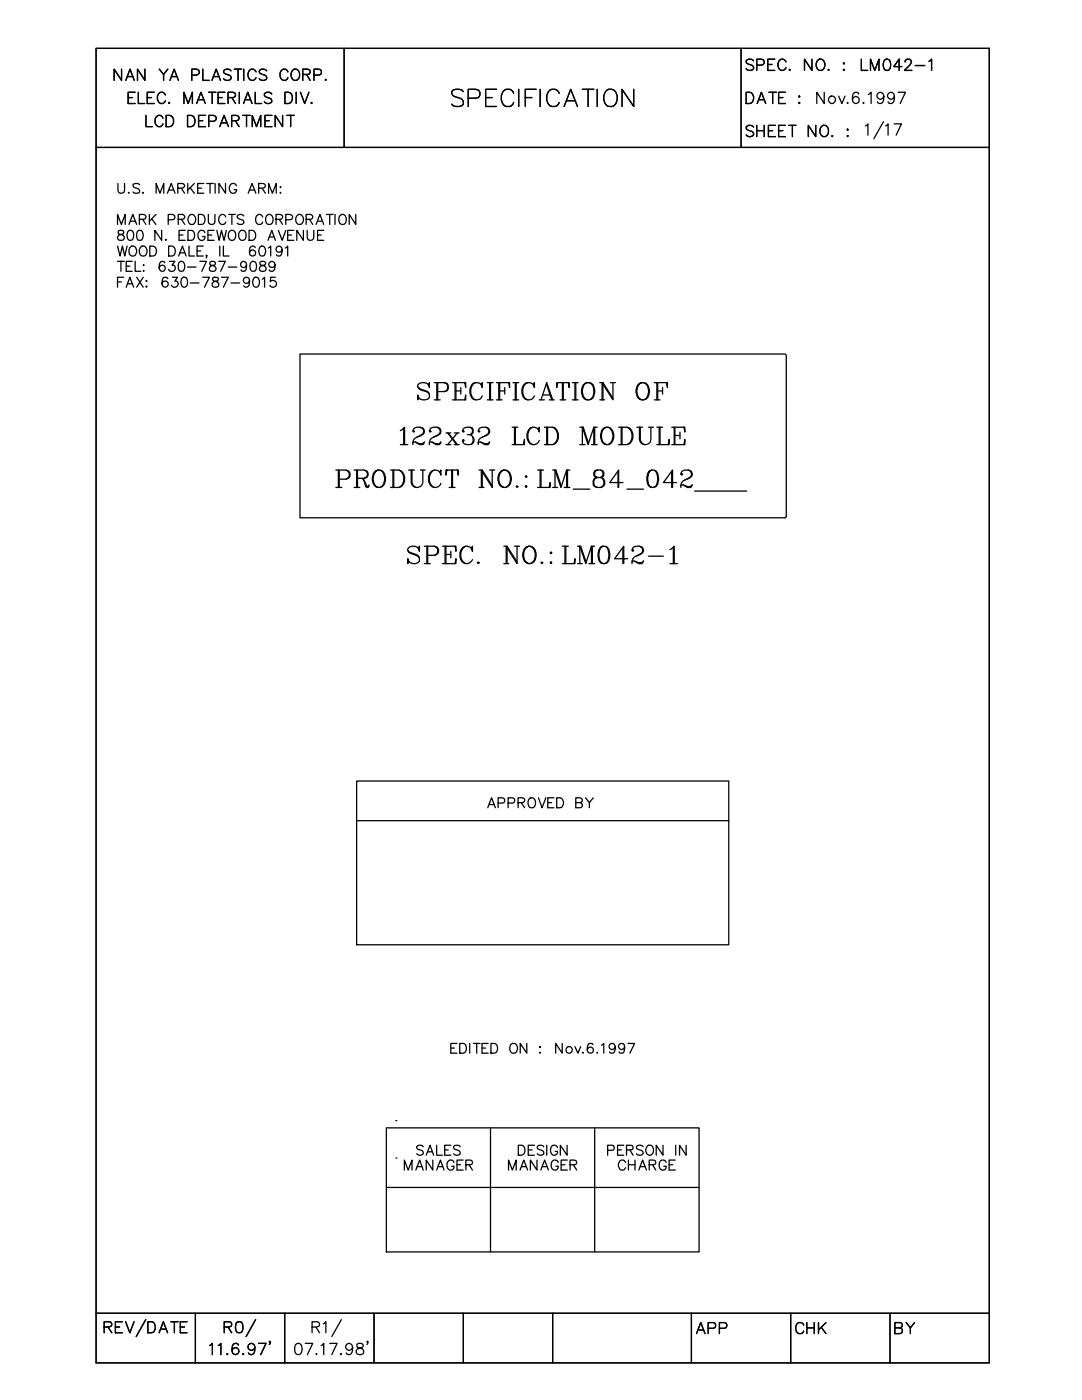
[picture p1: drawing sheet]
<svg xmlns="http://www.w3.org/2000/svg" width="216mm" height="279mm" viewBox="0 0 216 279" stroke-linecap="round" stroke-linejoin="round" font-family="sans-serif">
<g fill="none" stroke="#000" stroke-width=".25">
<path d="M19.2 9.7h178.2v262.3h-178.2zM24.3 13.8v2.2l-1.5-2.2v2.2M25.1 16l.9-2.2 .8 2.2M25.4 15.3h1.1M25.6 19.5h.8M27 18.4h-1.4v2.3h1.4M27.6 18.4v2.3h1.3M28.9 13.8v2.2l-1.5-2.2v2.2M29.4 19.5h.8M30.8 18.4h-1.4v2.3h1.4M31.8 13.8l.8 1.1 .9-1.1M32.6 14.9v1.1"/>
<path d="M33 19a.82 .82 0 0 0-.9-.6 .82 .82 0 0 0-.7 .9 .97 .97 0 0 0 .2 1 .97 .97 0 0 0 1.1 .2l.3-.4M33.9 16l.9-2.2 .8 2.2M34.2 15.3h1.1M38.3 15l1.2-.1 .3-.3-.2-.6-.4-.2h-.9v2.2M39.6 19.9h1M40.5 13.8v2.2h1.2M41.6 18.4h1.5M42.3 16l.8-2.2 .9 2.2M42.3 18.4v2.3M42.6 15.3h1M43.5 19.5h.9M44.9 18.4h-1.4v2.3h1.4"/>
<path d="M45.5 19.5l1.3-.1a.52 .52 0 0 0 0-.9l-1.3-.1v2.3M46.1 14.1a.83 .83 0 0 0-.8-.3 .83 .83 0 0 0-.7 .6l.2 .2 .9 .4a.52 .52 0 0 1 .4 .4 .52 .52 0 0 1-.2 .5 .97 .97 0 0 1-1.3-.2M46.3 19.5l.7 1.2M46.7 13.8h1.5M47.5 13.8v2.2M47.8 18.4v2.3M48.6 13.8v2.2M48.9 19.9h1.1M50.9 18.4v2.3h1.3M51.1 14.4a.82 .82 0 0 0-.9-.6 .82 .82 0 0 0-.7 .8 .97 .97 0 0 0 .2 1.1 .97 .97 0 0 0 1.1 .2l.3-.4M53.2 14.1a.82 .82 0 0 0-.8-.3 .82 .82 0 0 0-.7 .6l.2 .2 .9 .4a.55 .55 0 0 1 .2 .9 .94 .94 0 0 1-1.3-.2M54.2 18.8a.82 .82 0 0 0-.8-.4 .82 .82 0 0 0-.7 .6l.5 .4 .6 .2a.55 .55 0 0 1 .2 .9 .94 .94 0 0 1-1.3-.2"/>
<path d="M56.9 18.4h.7a1.21 1.21 0 0 1 .8 1.1 1.21 1.21 0 0 1-.8 1.2h-.7zM57.4 14.4a.8 .8 0 0 0-.9-.6 .8 .8 0 0 0-.6 .8 .97 .97 0 0 0 .2 1.1 .97 .97 0 0 0 1 .2l.3-.4M58.5 13.9a1.03 1.03 0 0 1 1.2 .4 1.03 1.03 0 0 1 0 1.2 .82 .82 0 0 1-.9 .6 .82 .82 0 0 1-.7-.9 1.5 1.5 0 0 1 .4-1.3zM59.1 18.4v2.3M59.9 18.4l.9 2.3 .8-2.3M60.4 14.9l1.3-.1a.52 .52 0 0 0 0-.9l-1.3-.1v2.2M61.2 14.9l.7 1.1M62.7 15l1.2-.1a.59 .59 0 0 0 .2-.7 .59 .59 0 0 0-.5-.4h-.9v2.2M65 15.8v.2l.1-.1M68.7 9.7v19.7M92.5 18.3a1.61 1.61 0 0 0-2.4 0 .91 .91 0 0 0 .7 1l1 .3a.87 .87 0 0 1 .6 .7 .87 .87 0 0 1-.3 .8 1.75 1.75 0 0 1-2-.3M93.4 19.6l2-.1a.91 .91 0 0 0 .4-1 .91 .91 0 0 0-.9-.7h-1.5v3.5"/>
<path d="M96.9 19.5h1.3M99.1 17.8h-2.2v3.5h2.2M102.5 18.6a1.27 1.27 0 0 0-1.5-.8 1.27 1.27 0 0 0-1 1.3 1.53 1.53 0 0 0 .4 1.7 1.53 1.53 0 0 0 1.6 .3l.5-.7M103.5 17.8v3.5M104.8 19.5h1.3M107 17.8h-2.2v3.5M107.8 17.8v3.5M111.6 18.6a1.29 1.29 0 0 0-1.5-.8 1.29 1.29 0 0 0-1 1.3 1.53 1.53 0 0 0 .3 1.7 1.53 1.53 0 0 0 1.7 .3l.5-.7M116.2 17.8h2.3M117.3 17.8v3.5M119.2 17.8v3.5M121.2 17.9a1.33 1.33 0 0 1 1.9 1.2 1.53 1.53 0 0 1-.3 1.7 1.53 1.53 0 0 1-1.6 .3 2.12 2.12 0 0 1 0-3.2z"/>
<path d="M126.4 17.8v3.5l-2.3-3.5v3.5M147.9 9.7v19.7M148.9 18.4a1.21 1.21 0 0 1 1.4 .6 1.21 1.21 0 0 1-.4 1.5l-1 .2zM150.4 12.1a.82 .82 0 0 0-.8-.3 .82 .82 0 0 0-.7 .6l.2 .3 .8 .3a.55 .55 0 0 1 .3 .9 .94 .94 0 0 1-1.3-.2M151 13l1.3-.1 .2-.3-.1-.6-.5-.2h-.9v2.3M151.4 19.9h1.1M153.2 12.9h.9M153.4 18.4h1.5M154.2 18.4v2.3M154.6 11.8h-1.4v2.3h1.4M155.4 19.5h.8M156.7 18.4h-1.3v2.3h1.3"/>
<path d="M156.8 12.4a.82 .82 0 0 0-.9-.6 .82 .82 0 0 0-.7 .9 .97 .97 0 0 0 .2 1 .97 .97 0 0 0 1.1 .2l.3-.4M157.6 13.8v.3l.1-.2M159.4 19.3h.2l-.1 .1zM162 11.8v2.3l-1.5-2.3v2.3M163.1 12.1a.84 .84 0 0 1 .9-.3 .84 .84 0 0 1 .6 .9 .99 .99 0 0 1-.2 1 .99 .99 0 0 1-1.1 .2 1.34 1.34 0 0 1-.2-1.8zM164.5 18.4v2.3l-1.5-2.3v2.3M165.3 13.8v.3l.1-.2M167.3 19.2l.7 1.5 .6-1.5M168.3 12.7h.2l-.1 .1zM168.3 13.9h.2l-.1 .2zM171.4 18.8a.64 .64 0 0 0-.7-.4 .64 .64 0 0 0-.5 .4 1.73 1.73 0 0 0 .2 1.7 .68 .68 0 0 0 1-.2 .68 .68 0 0 0-.4-1 .68 .68 0 0 0-.9 .6M171.9 11.8v2.3h1.2"/>
<path d="M173.3 18.8l.5-.4v2.3M173.7 14.1v-2.3l.8 2.3 .9-2.3v2.3M176.4 19.2a.7 .7 0 0 1-1 .6 .7 .7 0 0 1-.3-1.1 .7 .7 0 0 1 1.1 .1 1.51 1.51 0 0 1-.5 1.9l-.5-.2-.1-.2M176.6 11.9a.7 .7 0 0 1 1 .3 2.02 2.02 0 0 1-.2 1.7 .69 .69 0 0 1-1-.3 1.69 1.69 0 0 1 .2-1.7zM178.5 19.2a.7 .7 0 0 1-1 .6 .7 .7 0 0 1-.3-1.1 .7 .7 0 0 1 1.2 .1 1.51 1.51 0 0 1-.6 1.9l-.5-.2-.1-.2M179.2 18.4h1.5l-1.1 2.3M180 13.3h-1.6l1-1.5v2.3M180.6 12.4l.1-.4a.71 .71 0 0 1 1-.1 .46 .46 0 0 1 0 .8l-1.2 1.4h1.4M182.6 13.1h1.9M185.4 12.2l.5-.4v2.3M19.2 29.4h178.2M23.5 36.6v1.4a.66 .66 0 0 0 .7 .6 .66 .66 0 0 0 .6-.6v-1.4"/>
<path d="M25.7 38.4v.2l.1-.1M27.9 36.9a.75 .75 0 0 0-1.4 .2l.4 .4 .6 .1a.49 .49 0 0 1 .2 .9 .99 .99 0 0 1-1.2-.2M28.5 38.4l-.1 .1h.2M29.1 23v2.3h1.3M31.2 38.6v-2l.7 2 .8-2v2M32.5 23.6a.8 .8 0 0 0-.9-.6 .8 .8 0 0 0-.7 .9 .97 .97 0 0 0 .3 1 .97 .97 0 0 0 1 .2l.3-.4M33.1 23h.8a1.21 1.21 0 0 1 .8 1.2 1.21 1.21 0 0 1-.8 1.1h-.8zM33.4 38.6l.8-2 .7 2M33.7 37.9h.9M33.7 20.4v.3l.2-.2M35.5 37.5h1.1a.44 .44 0 0 0 0-.8l-1.1-.1v2M36.2 37.5l.6 1.1"/>
<path d="M36.7 20.7v-2.3l.8 2.3 .9-2.3v2.3M37.4 23a1.21 1.21 0 0 1 1.4 .7 1.21 1.21 0 0 1-.3 1.4l-1.1 .2zM37.5 36.6v2M37.9 37.5l.9 1.1M38.8 36.6l-1.3 1.3M39.2 20.7l.9-2.3 .9 2.3M39.5 37.5h.7M39.6 24.1h.9M40.7 36.6h-1.2v2h1.2M41 23h-1.4v2.3h1.4M41.2 36.6h1.4M41.7 24.2l1.2-.1 .2-.3-.1-.6-.4-.2h-.9v2.3"/>
<path d="M41.9 36.6v2M42.9 36.6v2M43.9 25.3l.8-2.3 .9 2.3M44.2 24.5h1.1M45 36.6v2l-1.3-2v2M46.2 24.1h1a.58 .58 0 0 0 .5-.6l-.2-.3-.3-.2h-1v2.3M46.9 24.1l.8 1.2M47.2 37.1a.74 .74 0 0 0-.8-.5 .74 .74 0 0 0-.6 .7 .91 .91 0 0 0 .9 1.3l.5-.5v-.3h-.5M48.4 23h1.5M48.6 20.7l.8-2.3 .9 2.3M49.2 23v2.3M49.5 38.6l.8-2 .8 2"/>
<path d="M49.8 37.9h1M50.3 25.3v-2.3l.9 2.3 .8-2.3v2.3M51.6 37.5h1.1a.44 .44 0 0 0 0-.8l-1.1-.1v2M52.3 37.5l.7 1.1M52.9 24.1h.8M53.6 38.6v-2l.8 2 .7-2v2M54.3 23h-1.4v2.3h1.4M55.9 38.5h.1zM56 37.3v.2zM56.4 23v2.3l-1.5-2.3v2.3M57.2 23h1.5M58 23v2.3"/>
<path d="M62.2 20.4l-.1 .1 .1 .2 .1-.2M112.6 21.3l1.3-3.5 1.3 3.5M113.1 20.1h1.6M150.4 25.4a.82 .82 0 0 0-.8-.4 .82 .82 0 0 0-.7 .6l.2 .3 .8 .3a.55 .55 0 0 1 .3 .9 .94 .94 0 0 1-1.3-.2M151 25v2.3M151 26.1h1.5M151.1 20.7l.8-2.3 .9 2.3M152.5 25v2.3M153.3 26.1h.9M154.7 25h-1.4v2.3h1.4M155.4 26.1h.8M156.7 25h-1.3v2.3h1.3"/>
<path d="M157.4 25h1.4M158.1 25v2.3M159.4 20.5h.2l-.1 .2zM162.8 25v2.3l-1.5-2.3v2.3M163.8 25.4l.2-.3a1.03 1.03 0 0 1 1.2 .4 1.03 1.03 0 0 1 0 1.2 .82 .82 0 0 1-.9 .6 .82 .82 0 0 1-.7-.9v-.5zM166.1 27.1h-.2l.2 .2 .1-.2M169.1 25.8l.1 .1-.1 .1zM169.1 27.1h.1l-.1 .2zM169.1 20.4v.3l.1-.2M172.3 20.4v.3l.1-.2M172.7 25.1l.5-.4v2.3M176.3 24.3l-1.9 3.4"/>
<path d="M176.7 25.1l.5-.4v2.3M178.4 24.7h1.5l-1.1 2.3M23.5 44.8v-2l.7 2 .8-2v2M23.5 49.1l.5 2 .4-2 .5 2 .5-2M23.5 52.2h1.3M23.5 56.3h.7M23.7 46.1a.44 .44 0 0 0 .1 .6 .72 .72 0 0 1 .8 .3 .72 .72 0 0 1 0 .9 .68 .68 0 0 1-.8 .1 .68 .68 0 0 1-.3-.7 1.13 1.13 0 0 1 1.1-.6l.1-.4a.73 .73 0 0 0-1-.2zM24.1 52.2v1.9M24.7 55.3h-1.2v2M25.2 57.3l.7-2 .8 2M25.2 53.1h.7M25.4 56.6h1"/>
<path d="M25.7 46.1a.64 .64 0 0 1 .9 .3 1.32 1.32 0 0 1-.5 1.6h-.2a1.28 1.28 0 0 1-.2-1.9zM25.7 44.8l.8-2 .8 2M25.9 49.4a.75 .75 0 0 1 .9-.3 .75 .75 0 0 1 .5 .8v.4a.76 .76 0 0 1-.8 .8 .76 .76 0 0 1-.8-.8zM26 44.2h1M26.4 52.2h-1.2v1.9h1.2M27 52.2v1.9h1.1M27.3 55.3l1.3 2M27.5 46.1a.64 .64 0 0 1 .9 .3 1.01 1.01 0 0 1-.6 1.6 1.08 1.08 0 0 1-.5-1.6zM27.8 43.8l1.2-.1 .1-.3-.1-.4-.3-.2h-.9v2M28 49.4a.75 .75 0 0 1 .8-.3 .75 .75 0 0 1 .5 .8v.4a.76 .76 0 0 1-.7 .8 .76 .76 0 0 1-.8-.8zM28.4 43.8l.7 1M28.6 52.9h.1z"/>
<path d="M28.6 54.1h.1zM28.6 55.3l-1.3 2M29.1 57.2h.2l-.1 .1zM29.2 56l.1 .1-.1 .1zM29.8 42.8v2M29.9 49.1a1.08 1.08 0 0 1 1.2 .6 1.08 1.08 0 0 1-.3 1.3l-.9 .1zM30.3 43.7l.8 1.1M31.1 42.8l-1.3 1.4M32.3 46v2l-1.4-2v2M32.9 52.5l-.1-.2a.59 .59 0 0 0-.9 .2 1.09 1.09 0 0 0 .4 1.6 .62 .62 0 0 0 .7-.5 .62 .62 0 0 0-.6-.7 .62 .62 0 0 0-.7 .6M33.1 47.8l-.1 .1h.2M33.5 55.6a.58 .58 0 0 0-.6-.3 .58 .58 0 0 0-.5 .4 1.2 1.2 0 0 0 .5 1.6 .63 .63 0 0 0 .7-.5 .63 .63 0 0 0-.6-.7 .63 .63 0 0 0-.7 .5"/>
<path d="M33.6 43.9l1.1-.1a.53 .53 0 0 0 .2-.6 .53 .53 0 0 0-.5-.4h-.8v2M33.7 49.1h.6a1.08 1.08 0 0 1 .7 1 1.08 1.08 0 0 1-.7 1h-.6zM33.8 52.2h1.1l-.6 .7a.67 .67 0 0 1 .6 1 .67 .67 0 0 1-1.1 .2l-.1-.3M34.4 55.3h1l-.5 .8a.66 .66 0 0 1 .6 1 .66 .66 0 0 1-1.2 0l-.1-.2M35.6 43.8l1.1-.1a.44 .44 0 0 0 0-.8l-1.1-.1v2M35.6 51.1l.8-2 .7 2M35.7 46.9h.8M35.8 52.3a.59 .59 0 0 1 .9 .2 1.01 1.01 0 0 1-.6 1.6 1.08 1.08 0 0 1-.5-1.6zM35.9 50.5h1M36.2 43.8l.7 1M36.4 55.4a.64 .64 0 0 1 .9 .3 1.32 1.32 0 0 1-.4 1.6h-.2a1.28 1.28 0 0 1-.3-1.9zM37 46h-1.3v2h1.3"/>
<path d="M37.4 53.3h1.7M37.5 46h.7a1.08 1.08 0 0 1 .6 1 1.08 1.08 0 0 1-.6 1h-.7zM37.7 43.1l.4-.3a1 1 0 0 1 1 1 1 1 0 0 1-1 1l-.4-.3a1.24 1.24 0 0 1 0-1.4zM37.7 49.1v2h1.1M38 56.5h1.7M39.3 50.1h.7M39.6 42.8h.7a1.08 1.08 0 0 1 .6 1 1.08 1.08 0 0 1-.6 1h-.7zM39.9 52.2h1.3l-.9 1.9M40.4 55.3h1.4l-1 2M40.6 49.1h-1.3v2h1.3M40.9 46.4a.72 .72 0 0 0-.8-.4 .72 .72 0 0 0-.6 .7 .9 .9 0 0 0 .2 1 .9 .9 0 0 0 .9 .2l.3-.4v-.3h-.5M41.3 51h-.2h.2l-.2 .5"/>
<path d="M41.5 46.9h.7M41.6 42.8v1.4a.66 .66 0 0 0 .6 .6 .66 .66 0 0 0 .7-.6v-1.4M42 52.3a.39 .39 0 0 0 .1 .6 .72 .72 0 0 1 .8 .3 .72 .72 0 0 1 0 .9h-.7l-.3-.1a.74 .74 0 0 1 0-.8 .74 .74 0 0 1 .8-.3 .39 .39 0 0 0 .2-.6l-.3-.1zM42.5 55.4a.42 .42 0 0 0 .2 .7 .7 .7 0 0 1 .8 .3 .7 .7 0 0 1 0 .8 .77 .77 0 0 1-1.2-.3 .76 .76 0 0 1 1-.8 .42 .42 0 0 0 .2-.7zM42.7 46h-1.2v2h1.2M43.3 46l.4 2 .5-2 .5 2 .5-2M43.6 52.2h1.4l-1 1.9M43.9 49.1v2M44.2 55.3h1.4l-1 2M44.6 49.1v2h1.1M45 43.3a.71 .71 0 0 0-.8-.5 .71 .71 0 0 0-.6 .8 .83 .83 0 0 0 .3 1 .83 .83 0 0 0 1.1-.1v-.2M45.6 53.3h1.6"/>
<path d="M45.6 42.8h1.3M45.7 46.3a.72 .72 0 0 1 .9-.3 .72 .72 0 0 1 .4 .7 .86 .86 0 0 1-.1 1 .86 .86 0 0 1-1 .2 1.27 1.27 0 0 1-.2-1.6zM46.1 56.5h1.7M46.3 42.8v2M47.8 46.3a.72 .72 0 0 1 .8-.3 .72 .72 0 0 1 .5 .7 .86 .86 0 0 1-.2 1 .86 .86 0 0 1-.9 .2 1.27 1.27 0 0 1-.2-1.6zM48.6 43.1a.72 .72 0 0 0-.7-.3 .72 .72 0 0 0-.6 .5l.4 .4 .8 .2a.5 .5 0 0 1 0 .8 .99 .99 0 0 1-1.2-.2M49.2 52.8a.6 .6 0 0 1-.8 .5 .6 .6 0 0 1-.3-.9 .6 .6 0 0 1 1 .1 1.98 1.98 0 0 1-.2 1.6 .59 .59 0 0 1-.8-.3M49.7 46h.6a1.06 1.06 0 0 1 .7 1 1.06 1.06 0 0 1-.7 1h-.6zM49.8 56a.61 .61 0 0 1-.9 .5 .61 .61 0 0 1-.2-1 .61 .61 0 0 1 1 .1 1.36 1.36 0 0 1-.5 1.7l-.5-.1-.1-.2M50.2 52.3a.59 .59 0 0 1 .9 .2 1.83 1.83 0 0 1-.2 1.6 .68 .68 0 0 1-.9-.3 1.56 1.56 0 0 1 .2-1.5zM50.7 55.4a.64 .64 0 0 1 .9 .3 1.01 1.01 0 0 1-.6 1.6 1.25 1.25 0 0 1-.3-1.9zM50.9 49.4a.58 .58 0 0 0-.5-.3 .58 .58 0 0 0-.5 .4 1.4 1.4 0 0 0 .2 1.5 .61 .61 0 0 0 .9-.3 .61 .61 0 0 0-.5-.8 .61 .61 0 0 0-.7 .6"/>
<path d="M51.9 52.3a.38 .38 0 0 0 .3 .6 .74 .74 0 0 1 .7 .3 .74 .74 0 0 1 .1 .8l-.4 .1-.7-.1a.74 .74 0 0 1 0-.8 .74 .74 0 0 1 .8-.3l.3-.2v-.2a.72 .72 0 0 0-1.1-.2zM51.9 49.2a.59 .59 0 0 1 1 .3 1.01 1.01 0 0 1-.7 1.6 1.08 1.08 0 0 1-.4-1.6zM52.3 55.7l.5-.4v2M52.4 43.3a.71 .71 0 0 0-.8-.5 .71 .71 0 0 0-.6 .8 .83 .83 0 0 0 .2 1 .83 .83 0 0 0 1.1-.1l.1-.2M53.2 43.1l.1-.2a.9 .9 0 0 1 1.1 .3 .9 .9 0 0 1 0 1.1 .72 .72 0 0 1-.8 .5 .72 .72 0 0 1-.6-.8zM53.5 48l.7-2 .7 2M53.6 49.5l.4-.4v2M53.7 47.3h1M54.9 52.8a.62 .62 0 0 1-.9 .5 .62 .62 0 0 1-.2-.9 .62 .62 0 0 1 1 .1 1.79 1.79 0 0 1-.2 1.6 .59 .59 0 0 1-.9-.3M54.9 55.3h-.9l-.1 .9a.7 .7 0 0 1 1.1-.1 .7 .7 0 0 1-.1 1.1 .7 .7 0 0 1-1.1-.3M55.1 43.8h.8a.49 .49 0 0 0 .4-.8l-.4-.2h-.8v2M55.5 46l.8 2 .7-2"/>
<path d="M55.7 43.8l.7 1M56.3 49.8a.61 .61 0 0 1-.8 .6 .61 .61 0 0 1-.3-1 .61 .61 0 0 1 1 0 1.63 1.63 0 0 1-.2 1.6 .62 .62 0 0 1-.8-.2M56.9 49.5l.5-.4v2M57 43.9h.9a.54 .54 0 0 0 .5-.7l-.5-.4h-.9v2M57.4 46.9h.8M58.6 46h-1.2v2h1.2M59.2 43.1l.2-.2a.94 .94 0 0 1 1.1 .4 .94 .94 0 0 1-.2 1.2 .83 .83 0 0 1-1.1 .1 .83 .83 0 0 1-.2-1zM60.5 46v2l-1.3-2v2M61.1 43.8l1.1-.1 .2-.3-.1-.4-.4-.2h-.8v2M61.3 46v1.4a.66 .66 0 0 0 .7 .6 .66 .66 0 0 0 .6-.6v-1.4M61.8 43.8l.6 1M63.1 44.8l.7-2 .8 2"/>
<path d="M63.4 44.2h.9M63.4 46.9h.7M64.6 46h-1.2v2h1.2M65.2 42.8h1.3M65.8 42.8v2M66.8 42.8v2M67.8 43.1a.72 .72 0 0 1 .8-.3 .72 .72 0 0 1 .5 .8v.4a.74 .74 0 0 1-.8 .8 .74 .74 0 0 1-.7-.8zM71 42.8v2l-1.3-2v2M59.9 70.7h96.8l.2 .2v32.2l-.2 .2h-96.8zM83.4 77.2a3.7 3.7 0 0 0 1.9 .9l.4 .6v.6a1.33 1.33 0 0 1-1.3 .5 1.33 1.33 0 0 1-1-1v1l.1-.5M85.5 76.8l.2-.4v.9a1.33 1.33 0 0 0-1-.9 1.33 1.33 0 0 0-1.3 .4 .91 .91 0 0 0 .6 1.1l1 .2 .7 .6M86.7 76.4h1.9l.6 .1a.93 .93 0 0 1 .3 1 .93 .93 0 0 1-.9 .6h-1.3"/>
<path d="M86.7 79.8h1.1M87.2 76.4v3.4M87.3 76.4v3.4M88.6 76.4a.91 .91 0 0 1 .8 .9 .91 .91 0 0 1-.8 .8M90.3 76.4h2.6v.9l-.1-.9M90.3 79.8h2.6v-1l-.1 1M90.8 76.4v3.4M91 76.4v3.4M91 78h.9M91.9 77.3v1.4M94.9 76.4a1.96 1.96 0 0 0 0 3.4M96.1 76.8l.1 .5v-.9l-.1 .4a1.29 1.29 0 0 0-1.5-.4 1.29 1.29 0 0 0-.8 1.3 1.53 1.53 0 0 0 .3 1.6 1.53 1.53 0 0 0 1.7 .4l.4-.7"/>
<path d="M97.2 79.8h1.2M97.2 76.4h1.2M97.7 76.4v3.4M97.9 76.4v3.4M99.1 76.4h2.6v.9l-.2-.9M99.1 79.8h1.1M99.5 76.4v3.4M99.7 78h1M99.7 76.4v3.4M100.7 77.3v1.4M102.4 79.8h1.1M102.4 76.4h1.1"/>
<path d="M102.8 76.4v3.4M103 76.4v3.4M105.3 76.4a1.92 1.92 0 0 0-1 1.7 1.92 1.92 0 0 0 1 1.7M106.5 76.8l.1 .5v-.9l-.1 .4a1.32 1.32 0 0 0-1.5-.4 1.32 1.32 0 0 0-.9 1.3 1.53 1.53 0 0 0 .4 1.6 1.53 1.53 0 0 0 1.6 .4l.5-.7M107.6 79.8h1M107.9 79.8l1.2-3.4 1.2 3.4M108.3 78.8h1.5M109.1 76.8l1 3M109.6 79.8h1M111.3 76.4l-.2 .9v-.9h2.5v.9l-.2-.9M111.8 79.8h1.1M112.2 76.4v3.4"/>
<path d="M112.4 76.4v3.4M114.2 79.8h1.2M114.2 76.4h1.2M114.7 76.4v3.4M114.9 76.4v3.4M117.2 76.4a1.88 1.88 0 0 0-.8 2.9 1.3 1.3 0 0 0 1.5 .4 1.3 1.3 0 0 0 .8-1.4 1.45 1.45 0 0 0-1.5-1.9 1.98 1.98 0 0 0 0 3.4M117.5 76.4a1.9 1.9 0 0 1 .9 2.6l-.5 .7-.4 .1M119.7 79.8h.9M119.7 76.4h.6M120.1 76.4v3.4M121.8 76.4h1M122.3 79.5l-2-3.1v3.4"/>
<path d="M122.3 76.4v3.4l-2-3.1M128.1 76.4a1.53 1.53 0 0 0-1.2 1.9 1.34 1.34 0 0 0 1.3 1.5 1.34 1.34 0 0 0 1.4-1.5 1.43 1.43 0 0 0-.4-1.5 1.43 1.43 0 0 0-1.4-.3 2.03 2.03 0 0 0 .3 3.3M128.4 76.4a1.94 1.94 0 0 1 0 3.4M130.6 76.4h2.6v.9l-.2-.9M130.6 79.8h1.1M131.1 76.4v3.4M131.2 78h1M131.2 76.4v3.4M132.2 77.3v1.4M67 93.8h2a.91 .91 0 0 1 .9 .9 .91 .91 0 0 1-.9 .9h-1.3M67 97.3h1.2M67.5 93.8v3.5"/>
<path d="M67.7 93.8v3.5M69 93.8a.94 .94 0 0 1 .7 .9 .94 .94 0 0 1-.7 .9M70.7 93.8h1.9l.6 .2a.85 .85 0 0 1 0 1.3l-.6 .2h-1.3M70.7 97.3h1.1M71.2 93.8v3.5M71.3 93.8v3.5M72.1 95.5l.5 .3 .7 1.3 .3-.2M72.5 95.6l.7 1.7h.2l.2-.5M72.6 93.8a.84 .84 0 0 1 .7 .8 .84 .84 0 0 1-.7 .9M75.4 93.8a1.91 1.91 0 0 0-.8 3 1.28 1.28 0 0 0 1.6 .4 1.28 1.28 0 0 0 .7-1.4 1.55 1.55 0 0 0-1.5-2 2.02 2.02 0 0 0 0 3.5M75.8 93.8a2.02 2.02 0 0 1 0 3.5M77.9 93.8h1.7a1.86 1.86 0 0 1 1.2 1.7 1.86 1.86 0 0 1-1.2 1.8h-1.7"/>
<path d="M78.4 93.8v3.5M78.6 93.8v3.5M79.6 93.8a1.99 1.99 0 0 1 0 3.5M79.9 85.9l.8-.6v3.4M79.9 88.7h1.5M80.6 85.4v3.3M81.5 93.8h1.2M82 93.8v2.5a1.18 1.18 0 0 0 1.2 1 1.18 1.18 0 0 0 1.2-1v-2.5M82.2 93.8v2.5l.2 .5 .6 .5M82.5 85.9l.2 .2-.2 .1-.1-.1a.85 .85 0 0 1 .8-.8l1.2 .1a.87 .87 0 0 1 .1 1.2l-.5 .3a1.74 1.74 0 0 0-1.6 1.8M82.9 88.2l.8 .5h.7l.3-.5-.5 .4h-.5l-.8-.4h-.4l-.1 .2M83.9 85.3a.85 .85 0 0 1 .5 1.3l-1.2 .6"/>
<path d="M83.9 93.8h.9M85.9 85.9l.1 .2-.1 .1-.2-.1a.85 .85 0 0 1 .8-.8l1.2 .1a.87 .87 0 0 1 .1 1.2l-.5 .3a1.74 1.74 0 0 0-1.6 1.8M86.2 88.2l.8 .5h.7l.3-.5-.5 .4h-.5l-.8-.4h-.3l-.2 .2M86.7 93.8a1.99 1.99 0 0 0 0 3.5M87.2 85.3a.85 .85 0 0 1 .5 1.3l-1.2 .6M87.8 94.3l.2 .5v-1l-.2 .5a1.29 1.29 0 0 0-1.4-.4 1.29 1.29 0 0 0-.9 1.2 1.53 1.53 0 0 0 .4 1.7 1.53 1.53 0 0 0 1.6 .3l.5-.6M89 88.7h1M89 86.4h1M89.2 93.8l-.2 1v-1h2.4v1l-.1-1M89.3 86.4l1.8 2.3M89.5 86.4l1.8 2.3M89.6 97.3h1.2"/>
<path d="M90.1 93.8v3.5M90.3 93.8v3.5M90.6 88.7h1M90.6 86.4h1M91.3 86.4l-2 2.3M92.5 85.9l.1 .2-.1 .1-.2-.1a.85 .85 0 0 1 .8-.8l1.2 .1 .1 .4-.1 .8-1 .1M93.8 85.3a.81 .81 0 0 1 .3 1.3l-.3 .1a1.01 1.01 0 0 1 .8 1 1.01 1.01 0 0 1-.8 1h-.7a.85 .85 0 0 1-.8-.8l.2-.2 .1 .2-.1 .2M94.3 87.1a1.22 1.22 0 0 1-.2 1.5M95.6 85.9l.2 .2-.2 .1-.2-.1a.85 .85 0 0 1 .8-.8l1.2 .1a.81 .81 0 0 1 .1 1.2l-.4 .3a1.67 1.67 0 0 0-1.7 1.8M95.6 97.3h1M95.6 93.8h.6M95.9 88.2l.8 .5h.7l.3-.5-.5 .4h-.5l-.8-.4h-.3l-.2 .2"/>
<path d="M96.1 93.8v3.5M96.9 85.3a.85 .85 0 0 1 .5 1.3l-1.2 .6M97.7 93.8h1M98.2 96.9l-2-3.1v3.5M98.2 93.8v3.5l-2-3.2M100.5 93.8a1.89 1.89 0 0 0-.8 3 1.3 1.3 0 0 0 1.5 .4 1.3 1.3 0 0 0 .8-1.4 1.43 1.43 0 0 0-.3-1.5 1.43 1.43 0 0 0-1.5-.3 2.03 2.03 0 0 0 .3 3.3M100.8 93.8a1.98 1.98 0 0 1 0 3.5M102.2 88.7h2.4v-1l-.1 1M102.2 85.3h1.1M102.7 85.3v3.4M102.8 85.3v3.4M103.2 96.9l.1 .2-.1 .2-.2-.2z"/>
<path d="M104.8 95.1l.2-.1 .2 .1-.2 .2zM105 96.9l.2 .2-.2 .2-.2-.2zM106.3 85.3a1.99 1.99 0 0 0 0 3.4M107.3 97.3h2.5v-1l-.2 1M107.3 93.8h1.2M107.4 85.8l.2 .4v-.9l-.2 .5a1.27 1.27 0 0 0-1.4-.5 1.27 1.27 0 0 0-.8 1.3 1.53 1.53 0 0 0 .3 1.6 1.53 1.53 0 0 0 1.6 .4l.5-.7M107.8 93.8v3.5M107.9 93.8v3.5M108.6 85.3h1.7a1.86 1.86 0 0 1 1.2 1.7 1.86 1.86 0 0 1-1.2 1.7h-1.7M109.1 85.3v3.4M109.3 85.3v3.4M110.3 85.3a1.99 1.99 0 0 1 0 3.4"/>
<path d="M110.3 97.3h1M110.3 93.8h.6l1 3M110.7 97.3v-3.5l1.2 3.5 1.2-3.5v3.5M112.6 97.3h1.1M113.1 93.8h.6M113.2 93.8v3.5M114.4 97.6h3.3M115.7 88.7h1M115.7 85.3h.7l.9 2.9M116.2 88.7v-3.4l1.1 3.4 1.2-3.4v3.4M118 88.7h1.2M118.5 85.3h.7"/>
<path d="M118.7 85.3v3.4M119.2 93.8l-.5 .2-.2 .8a1.23 1.23 0 0 0 2 0l-.2-.8-1.1-.2-.4 .2-.1 .3v.5l.1 .3 .4 .2M119.2 95.3l-.4 .2-.3 .5v.6l.3 .5 .4 .2M119.8 93.8l.3 .2 .2 .3v.5l-.5 .5 .5 .2 .3 .5a1.2 1.2 0 0 1-.8 1.3 1.2 1.2 0 0 1-1.4-.7l.1-1 .7-.3M120.1 95.5l.4 .5v.6l-.7 .7M121 85.3a1.85 1.85 0 0 0-1 2.6 1.19 1.19 0 0 0 1.2 .8 1.19 1.19 0 0 0 1.1-.8 1.85 1.85 0 0 0-1-2.6 1.51 1.51 0 0 0-1.3 1.9 1.5 1.5 0 0 0 1 1.5M121.3 85.3a2.02 2.02 0 0 1 0 3.4M123.3 94.1v3.2M123.4 85.3h1.7a1.84 1.84 0 0 1 1.2 1.7 1.84 1.84 0 0 1-1.2 1.7h-1.7M124 85.3v3.4M124.1 85.3v3.4M124.3 96.3h-2.6l1.7-2.5v3.5"/>
<path d="M125.1 85.3a1.95 1.95 0 0 1 0 3.4M125.1 97.6h3.3M127.1 85.3h1.1M127.6 85.3v2.4a1.15 1.15 0 0 0 1.1 1 1.15 1.15 0 0 0 1.2-1v-2.4M127.8 85.3v2.4l.1 .5 .7 .5M129.4 85.3h1M130 93.8a1.64 1.64 0 0 0-.9 2l.1 .8a1.09 1.09 0 0 0 1 .7 1.09 1.09 0 0 0 1-.7 2.84 2.84 0 0 0-.3-2.6l-.5-.2a.9 .9 0 0 0-1 .7 2.77 2.77 0 0 0 .4 2.6l.2 .2M130.7 94a2.62 2.62 0 0 1 0 3.1l-.3 .2M131.1 88.7h2.4v-1l-.2 1M131.1 85.3h1.1M131.5 85.3v3.4M131.7 85.3v3.4"/>
<path d="M134 85.3h2.7v.9l-.2-.9M134 88.7h2.7v-1l-.2 1M134 94.1v3.2M134.5 85.3v3.4M134.7 85.3v3.4M134.7 86.9h1M135 96.3h-2.6l1.8-2.5v3.5M135.7 86.2v1.4M136 94.5l.2 .2-.2 .1-.2-.1a.85 .85 0 0 1 .9-.9l1.1 .2a.81 .81 0 0 1 .2 1.1l-.5 .4a1.67 1.67 0 0 0-1.7 1.8M136.3 96.8l.9 .5h.6l.3-.5-.4 .3h-.5l-.9-.3h-.3l-.2 .1M137.3 93.8a.85 .85 0 0 1 .5 1.3l-1.1 .7M138.6 98h10.4"/>
<path d="M81.4 109.9l.3 .3 1.7 .6 .3 .5v.7a1.31 1.31 0 0 1-1.3 .5 1.31 1.31 0 0 1-1-1v1l.1-.5M83.5 109.5l.2-.5v1a1.3 1.3 0 0 0-1-1 1.3 1.3 0 0 0-1.3 .5 .83 .83 0 0 0 .6 1l1.4 .5 .3 .3M84.7 109h2a.91 .91 0 0 1 .8 .9 .91 .91 0 0 1-.8 .9h-1.4M84.7 112.5h1.2M85.2 109v3.5M85.3 109v3.5M86.7 109a.94 .94 0 0 1 .7 .9 .94 .94 0 0 1-.7 .9M88.3 109h2.7v1l-.2-1M88.3 112.5h2.7v-1l-.2 1M88.8 109v3.5M89 109v3.5M89 110.7h1"/>
<path d="M90 110v1.3M92.9 109a1.99 1.99 0 0 0 0 3.5M94.1 109.5l.2 .5v-1l-.2 .5a1.29 1.29 0 0 0-1.5-.4 1.29 1.29 0 0 0-.8 1.2 1.53 1.53 0 0 0 .3 1.7 1.53 1.53 0 0 0 1.7 .3l.5-.6M95.2 112.3l.2-.2 .2 .2-.2 .2zM100.5 112.5h1M100.5 109h.7M101 109v3.5M102.7 109h1M103.2 112.1l-2-3.1v3.5M103.2 109v3.5l-2-3.2M105.5 109a1.89 1.89 0 0 0-.9 3 1.3 1.3 0 0 0 1.6 .4 1.3 1.3 0 0 0 .8-1.4 1.43 1.43 0 0 0-.4-1.5 1.43 1.43 0 0 0-1.4-.3 2.03 2.03 0 0 0 .3 3.3M105.8 109a1.98 1.98 0 0 1 0 3.5"/>
<path d="M107.9 112.3l.2-.2 .2 .2-.2 .2zM109.8 110.3l.1-.1 .2 .1-.2 .2zM109.8 112.3l.1-.2 .2 .2-.2 .2zM112.2 112.5h2.5v-1l-.1 1M112.2 109h1.2M112.7 109v3.5M112.9 109v3.5M115.2 112.5h1M115.2 109h.7l1 3M115.7 112.5v-3.5l1.2 3.5 1.1-3.5v3.5M117.5 112.5h1.2M118 109h.7"/>
<path d="M118.2 109v3.5M120.3 109a1.64 1.64 0 0 0-1 2l.2 .8a1.09 1.09 0 0 0 1 .7 1.09 1.09 0 0 0 1-.7 2.84 2.84 0 0 0-.3-2.6l-.6-.2a.9 .9 0 0 0-.9 .7 2.77 2.77 0 0 0 .3 2.6l.3 .2M121 109.2a2.62 2.62 0 0 1 0 3.1l-.4 .2M124.3 109.3v3.2M125.3 111.5h-2.7l1.9-2.5v3.5M126.3 109.7l.1 .2-.1 .1-.2-.1a.85 .85 0 0 1 .8-.9l1.2 .2a.81 .81 0 0 1 .1 1.1l-.4 .4a1.67 1.67 0 0 0-1.7 1.8M126.6 112l.8 .5h.7l.3-.5-.5 .3h-.5l-.8-.3h-.3l-.2 .1M127.6 109a.85 .85 0 0 1 .5 1.3l-1.2 .7M129.4 111h3M133.7 109.7l.8-.7v3.5M133.7 112.5h1.5M134.4 109.2v3.3"/>
<path d="M71.2 155.9h74.2v32.7h-74.2zM105.5 159.5l.2-.2a.9 .9 0 0 1 1.1 .3 .9 .9 0 0 1 0 1.1 .72 .72 0 0 1-.9 .5 .72 .72 0 0 1-.5-.8zM107.4 159.2l.8 2 .7-2M110.5 159.2h-1.2v2h1.2M111.1 159.2h.7a1.06 1.06 0 0 1 .7 1 1.06 1.06 0 0 1-.7 1h-.7zM116.8 159.2l.8 1 .8-1M71.2 163.8h74.2M97.3 161.2l.8-2 .7 2M97.6 160.6h1M99.4 160.3h.8a.53 .53 0 0 0 .5-.4 .53 .53 0 0 0-.2-.6l-1.1-.1v2M101.4 160.3h.8a.53 .53 0 0 0 .5-.4 .53 .53 0 0 0-.2-.6l-1.1-.1v2M103.4 160.2l1.1-.1 .2-.3-.1-.4-.4-.2h-.8v2"/>
<path d="M104 160.2l.7 1M109.3 160.2h.8M114.9 160.2h.8a.51 .51 0 0 1 .5 .5 .51 .51 0 0 1-.5 .5h-.8v-2l1.1 .1a.4 .4 0 0 1 .2 .4 .4 .4 0 0 1-.2 .4l-.3 .1M117.6 160.2v1M90 209.2h.7M91.2 208.2h-1.2v2h1.2M91.7 208.2h.7a1.04 1.04 0 0 1 .7 1 1.04 1.04 0 0 1-.7 1h-.7zM93.7 208.2v2M94.5 208.2h1.3M95.1 208.2v2M96.2 209.2h.7M97.4 208.2h-1.2v2h1.2"/>
<path d="M98 208.2h.6a1.04 1.04 0 0 1 .7 1 1.04 1.04 0 0 1-.7 1h-.6zM101.9 208.5a.77 .77 0 0 1 .8-.2 .77 .77 0 0 1 .6 .7v.5a.76 .76 0 0 1-.8 .7 .76 .76 0 0 1-.8-.7zM105.1 208.2v2l-1.3-2v2M107.7 209h.2l-.1 .1zM107.7 210.1h.2zM112.2 208.2v2l-1.3-2v2M114.7 208.9l.6 1.3 .6-1.3M116.3 210l-.1 .1h.2M118.3 208.5a.58 .58 0 0 0-1 .1 1.09 1.09 0 0 0 .5 1.6 .62 .62 0 0 0 .6-.6 .62 .62 0 0 0-.6-.6 .62 .62 0 0 0-.6 .5M119.2 210v.2l.1-.1M120 208.6l.5-.4v2M122.8 208.9a.61 .61 0 0 1-.8 .5 .61 .61 0 0 1-.3-.9 .61 .61 0 0 1 .9 0 1.63 1.63 0 0 1-.1 1.6 .62 .62 0 0 1-.9-.2"/>
<path d="M124.6 208.9a.62 .62 0 0 1-.8 .5 .62 .62 0 0 1-.2-1 .62 .62 0 0 1 .9 .1 1.98 1.98 0 0 1-.1 1.6 .6 .6 0 0 1-.9-.2M125.3 208.2h1.3l-.9 2M77.1 225.1h62.4v24.8h-62.4zM77.1 237h62.4M79 231.1h.1M79 223.6h.1M80.7 233.5v-2l.7 2 .8-2v2M83 233.5l.7-2 .8 2M83.2 232.8h1M84.5 228.9a.73 .73 0 0 0-.8-.4 .73 .73 0 0 0-.6 .5l.3 .3 .9 .4 .2 .6a.84 .84 0 0 1-1.4 0M85 230.5l.8-1.9 .7 1.9M85.3 229.9h1"/>
<path d="M86.4 231.5v2l-1.4-2v2M87.1 228.6v1.9h1.2M87.1 233.5l.8-2 .7 2M87.4 232.8h.9M88.7 229.5h.8M90 228.6h-1.3v1.9h1.3M90.6 232a.72 .72 0 0 0-.8-.5 .72 .72 0 0 0-.6 .8 .88 .88 0 0 0 .2 .9 .88 .88 0 0 0 .9 .2l.3-.4v-.3h-.5M91.2 232.5h.7M91.8 228.9a.73 .73 0 0 0-.7-.4 .73 .73 0 0 0-.6 .5l.2 .3 .7 .3a.49 .49 0 0 1 .3 .8 .85 .85 0 0 1-1.2-.1M92.4 231.5h-1.2v2h1.2M93 232.5l1.1-.1 .2-.3-.1-.4-.4-.2h-.8v2M93.6 232.5l.7 1"/>
<path d="M97.9 225.1v24.8M101.5 233.5v-2l.7 2 .8-2v2M103.4 228.6h.7a1.08 1.08 0 0 1 .7 1 1.08 1.08 0 0 1-.7 .9h-.7zM103.8 233.5l.7-2 .8 2M104.1 232.8h.9M105.4 229.5h.8M106.6 228.6h-1.2v1.9h1.2M107.1 231.5v2l-1.3-2v2M107.9 233.5l.8-2 .7 2M108.2 232.8h.9M108.5 228.9a.73 .73 0 0 0-.7-.4 .73 .73 0 0 0-.6 .5l.2 .3 .7 .3a.49 .49 0 0 1 .2 .8 .85 .85 0 0 1-1.1-.1M109.1 228.6v1.9"/>
<path d="M111.3 229a.72 .72 0 0 0-.9-.4 .72 .72 0 0 0-.5 .7 .83 .83 0 0 0 .1 1 .83 .83 0 0 0 1 .1l.3-.3v-.3h-.5M111.4 232a.72 .72 0 0 0-.9-.5 .72 .72 0 0 0-.5 .8 .88 .88 0 0 0 .2 .9 .88 .88 0 0 0 .9 .2l.3-.4v-.3h-.5M112 232.5h.7M113.2 228.6v1.9l-1.4-1.9v1.9M113.2 231.5h-1.2v2h1.2M113.7 232.5l1.2-.1 .2-.3-.1-.4-.4-.2h-.9v2M114.4 232.5l.7 1M118.7 225.1v24.8M121.2 229.6l1.2-.1a.53 .53 0 0 0 .2-.6 .53 .53 0 0 0-.5-.3h-.9v1.9M123.2 229.5h.8M124.5 228.6h-1.3v1.9h1.3M124.8 232a.74 .74 0 0 0-.8-.5 .74 .74 0 0 0-.6 .8v.4a.74 .74 0 0 0 .6 .8 .74 .74 0 0 0 .8-.5"/>
<path d="M125 229.5l1.2-.1 .1-.3-.1-.4-.3-.1h-.9v1.9M125.4 232.5h1.3M125.4 231.5v2M125.7 229.5l.6 1M126.7 231.5v2M127.5 233.5l.7-2 .8 2M127.8 232.8h.9M128.3 228.9a.73 .73 0 0 0-.7-.4 .73 .73 0 0 0-.6 .5l.2 .3 .7 .3a.49 .49 0 0 1 .2 .8 .85 .85 0 0 1-1.1-.1M129.2 228.6a.96 .96 0 0 1 1.2 .5 .96 .96 0 0 1-.2 1.2 .83 .83 0 0 1-1.1 .1 .83 .83 0 0 1-.2-1.1zM129.5 232.5l1.2-.1 .2-.5-.2-.3-1.2-.1v2M130.2 232.5l.7 1M132.3 228.6v1.9l-1.4-1.9v1.9"/>
<path d="M132.9 232a.72 .72 0 0 0-.8-.5 .72 .72 0 0 0-.6 .8 .88 .88 0 0 0 .2 .9 .88 .88 0 0 0 1 .2l.2-.4v-.3h-.4M133.5 232.5h.7M134.7 231.5h-1.2v2h1.2M134.8 228.6v1.9M136.9 228.6v1.9l-1.3-1.9v1.9M19.2 262.1h178.2M20.8 264.8l1.3-.1a.51 .51 0 0 0 0-.8l-1.3-.1v2.2M21.5 264.8l.8 1.2M23 264.8h.9M24.4 263.8h-1.4v2.2h1.4M25.1 263.8l.8 2.2 .9-2.2M29.1 263.4l-1.9 3.3"/>
<path d="M29.5 263.8h.7a1.16 1.16 0 0 1 .8 1.1 1.16 1.16 0 0 1-.8 1.1h-.7zM31.7 266l.9-2.2 .8 2.2M32 265.3h1.1M34.1 263.8h1.5M34.8 263.8v2.2M36 264.8h.8M37.3 263.8h-1.3v2.2h1.3M39 262.1v9.9M41.8 268.5l.6-.4v2.2M43.6 268.5l.5-.4v2.2M44.7 264.8l1.3-.1a.51 .51 0 0 0 0-.8l-1.3-.1v2.2M45.3 270.1v.2l.2-.1"/>
<path d="M45.5 264.8l.7 1.2M47.3 263.9a.8 .8 0 0 1 1.1 .3 2.02 2.02 0 0 1-.2 1.7 .8 .8 0 0 1-1.1-.3 2.02 2.02 0 0 1 .2-1.7zM47.6 268.4a.64 .64 0 0 0-.6-.3 .64 .64 0 0 0-.6 .4 1.73 1.73 0 0 0 .2 1.7 .68 .68 0 0 0 1-.3 .68 .68 0 0 0-.4-.9 .68 .68 0 0 0-.9 .6M48.5 270.1v.2l.1-.1M50.8 268.9a.68 .68 0 0 1-.9 .5 .68 .68 0 0 1-.2-1.1 .68 .68 0 0 1 1.1 .1 2.16 2.16 0 0 1-.3 1.8 .64 .64 0 0 1-.9-.2M51 263.4l-1.9 3.3M51.6 268.1h1.5l-1.1 2.2M53.9 267.8h-.2l.1-.1 .1 .1-.2 .5M56.8 262.1v9.9M59.1 268.2a.69 .69 0 0 1 1.1 .3 1.42 1.42 0 0 1-.6 1.8h-.2a.98 .98 0 0 1-.6-1.2l.1-.6zM60.9 268.1h1.5l-1.1 2.2M62.3 264.8l1.2-.1a.51 .51 0 0 0 0-.8l-1.2-.1v2.2"/>
<path d="M63 264.8l.8 1.2M63.1 270.1v.2l.1-.1M64.1 268.5l.5-.4v2.2M64.5 264.2l.5-.4v2.2M65.8 268.1h1.5l-1.1 2.2M68 270.1l-.1 .1 .1 .1 .1-.1M68.1 263.4l-1.9 3.3M70.4 268.9a.7 .7 0 0 1-1 .6 .7 .7 0 0 1-.3-1.1 .7 .7 0 0 1 1.1 0 1.51 1.51 0 0 1-.5 1.9l-.5-.1-.1-.2M71.3 268.2a.45 .45 0 0 0 .2 .7 .9 .9 0 0 1 1.1 1 .78 .78 0 0 1-.9 .5 .78 .78 0 0 1-.6-.8 1.32 1.32 0 0 1 1.2-.7l.2-.5a.81 .81 0 0 0-1.2-.2zM73.4 267.8h-.2l.1-.1 .1 .1-.2 .5M74.6 262.1v9.9M92.5 262.1v9.9"/>
<path d="M110.3 262.1v9.9M138 262.1v9.9M139 266.1l.8-2.2 .9 2.2M139.3 265.4h1M141.3 265.1l1.3-.1a.59 .59 0 0 0 .2-.6 .59 .59 0 0 0-.6-.5h-.9v2.2M143.6 265.1h.9a.59 .59 0 0 0 .5-.4 .59 .59 0 0 0-.2-.7l-1.2-.1v2.2M157.8 262.1v9.9M160.4 264.5a.81 .81 0 0 0-1-.6 .81 .81 0 0 0-.6 .9 .97 .97 0 0 0 .2 1.1 .97 .97 0 0 0 1.1 .2l.3-.5M161 263.9v2.2M161 265h1.5M162.5 263.9v2.2M163.3 263.9v2.2"/>
<path d="M163.9 264.9l.9 1.2M164.8 263.9l-1.5 1.5M177.6 262.1v9.9M178.6 265h.9a.57 .57 0 0 1 .6 .6 .57 .57 0 0 1-.6 .5h-.9v-2.2l1.2 .1a.52 .52 0 0 1 0 .9l-.3 .1M180.8 263.9l.9 1.1 .8-1.1M181.7 265v1.1"/>
<circle cx="166" cy="19.9" r=".72"/>
<circle cx="113.6" cy="209.5" r=".67"/>
</g>
</svg>
